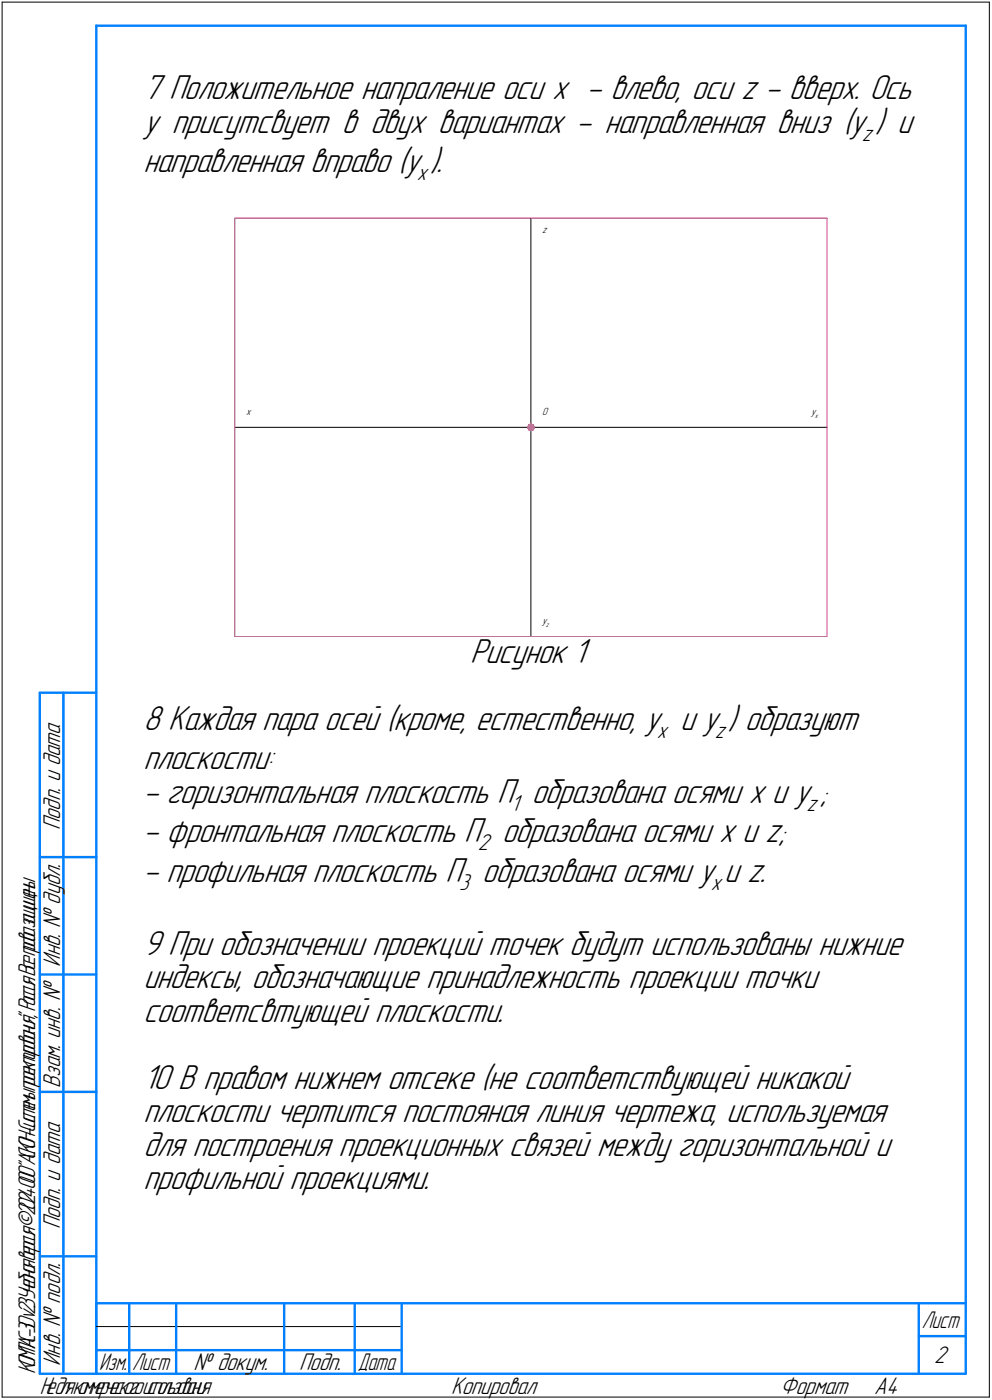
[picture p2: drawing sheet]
<svg xmlns="http://www.w3.org/2000/svg" width="211mm" height="298mm" viewBox="0 0 211 298" stroke-linecap="round" stroke-linejoin="round" font-family="sans-serif">
<defs><g id="words">
<g font-size="7.8">
<text x="30.5" y="21.1">7 Положительное напраление оси х - влево, оси z - вверх. Ось</text>
<text x="30.5" y="28.2">y присутсвует в двух вариантах - направленная вниз (y ) и</text>
<text x="30.5" y="36.6">направленная вправо (y ).</text>
<text x="100.1" y="141.2">Рисунок 1</text>
<text x="30.5" y="155.5">8 Каждая пара осей (кроме, естественно, y и y ) образуют</text>
<text x="30.5" y="163.8">плоскости:</text>
<text x="30.5" y="171">- горизонтальная плоскость П образована осями x и y ;</text>
<text x="30.5" y="179.3">- фронтальная плоскость П образована осями x и z;</text>
<text x="30.5" y="187.8">- профильная плоскость П образована осями y и z.</text>
<text x="30.5" y="203.3">9 При обозначении проекций точек будут использованы нижние</text>
<text x="30.5" y="210.4">индексы, обозначающие принадлежность проекции точки</text>
<text x="30.5" y="217.5">соответсвтующей плоскости.</text>
<text x="30.5" y="231.8">10 В правом нижнем отсеке (не соответствующей никакой</text>
<text x="30.5" y="239">плоскости чертится постояная линия чертежа, используемая</text>
<text x="30.5" y="246.1">для построения проекционных связей между горизонтальной и</text>
<text x="30.5" y="253.2">профильной проекциями.</text>
</g>
<g font-size="5.5">
<text x="12.8" y="176.7" transform="rotate(-90 12.8 176.7)">Подп. и дата</text>
<text x="12.8" y="205.8" transform="rotate(-90 12.8 205.8)">Инв. № дубл.</text>
<text x="12.8" y="231.6" transform="rotate(-90 12.8 231.6)">Взам. инв. №</text>
<text x="12.8" y="261.7" transform="rotate(-90 12.8 261.7)">Подп. и дата</text>
<text x="12.8" y="290.8" transform="rotate(-90 12.8 290.8)">Инв. № подл.</text>
<text x="41.2" y="291.8">№ докум.</text>
<text x="63.6" y="291.8">Подп.</text>
<text x="198.8" y="290.3">2</text>
<text x="96" y="296.8">Копировал</text>
<text x="166" y="296.8">Формат</text>
<text x="186" y="296.8">A4</text>
</g>
<g font-size="5.4">
<text x="196.1" y="282.8">Лист</text>
<text x="7.5" y="292.5" transform="rotate(-90 7.5 292.5)">КОМПАС-3Dv23Учебнаяверсия©2024ООО&quot;АСКОН-Системыпроектирования&quot;,Россия.Всеправазащищены.</text>
<text x="21.1" y="291.8">Изм.</text>
<text x="28.1" y="291.8">Лист</text>
<text x="76.1" y="291.8">Дата</text>
<text x="8.5" y="296.7">Недлякоммерческогоиспользования</text>
</g>
<g font-size="5.2">
<text x="183.4" y="30">z</text>
<text x="88.7" y="38.3">x</text>
<text x="139.7" y="157.2">x</text>
<text x="152" y="157.2">z</text>
<text x="108.7" y="172.7">1</text>
<text x="171.6" y="172.7">z</text>
<text x="101.6" y="181">2</text>
<text x="97.7" y="189.5">3</text>
<text x="151.3" y="189.5">x</text>
</g>
<g font-size="2.4">
<text x="115.4" y="49.6">z</text>
<text x="52.4" y="88.4">x</text>
<text x="115.4" y="88.4">О</text>
<text x="172.6" y="88.4">y</text>
<text x="115.4" y="132.9">y</text>
</g>
<g font-size="1.6">
<text x="173.3" y="88.9">x</text>
<text x="116.1" y="133.5">z</text>
</g>
</g></defs>
<path d="M.5 .5h210zM.5 .5v297zM210.5 .5v297zM112.9 46.5v44.5zM50 91h62.9zM112.9 91h63zM112.9 91v44.5zM.5 297.5h210zM20.5 282.4h65z" fill="none" stroke="#000" stroke-width=".21"/>
<g fill="none" stroke="#0080ff" stroke-width=".51">
<path d="M20.5 5.5h185zM20.5 5.5v287zM205.5 5.5v287zM8.5 147.5v145zM8.5 147.5h12zM13.5 147.5v145zM8.5 182.5h12zM8.5 207.5h12zM8.5 232.5h12zM8.5 267.5h12zM20.5 277.5h185zM20.5 277.5v15z"/>
<path d="M27.5 277.5v15zM37.5 277.5v15zM60.5 277.5v15zM75.5 277.5v15zM85.5 277.5v15zM195.5 277.5v15zM8.5 292.5h12zM20.5 292.5h185zM20.5 287.5h7zM27.5 287.5h10zM37.5 287.5h23zM60.5 287.5h15z"/>
<path d="M75.5 287.5h10zM195.5 284.5h10z"/>
</g>
<path d="M50 46.5h125.9zM50 46.5v89zM175.9 46.5v89zM50 135.5h125.9z" fill="none" stroke="#c52b79" stroke-width=".21"/>
<path d="M112.8 90.3h.3zM112.7 90.3h.5zM112.6 90.4h.8zM112.4 90.4h1.1zM112.4 90.5h1.2zM112.4 90.5h1.2zM112.3 90.6h1.3zM112.3 90.6h1.3zM112.3 90.7h1.3zM112.3 90.8h1.4zM112.3 90.8h1.4zM112.2 90.9h1.5zM112.2 90.9h1.5zM112.2 91h1.5zM112.2 91h1.5zM112.2 91.1h1.5zM112.3 91.2h1.4zM112.3 91.2h1.4zM112.3 91.3h1.3zM112.3 91.3h1.3zM112.3 91.4h1.3zM112.4 91.4h1.2zM112.4 91.5h1.2zM112.4 91.6h1.1zM112.6 91.6h.8zM112.7 91.7h.5zM112.8 91.7h.3z" fill="#ff8080" stroke="#ff8080" stroke-width=".21"/>
<g fill="#fff" stroke="#fff" stroke-width=".21">
<path d="M115.4 86.7h1.4zM115.4 86.8h1.4zM115.4 86.8h1.4zM115.4 86.9h1.4zM115.4 86.9h1.4zM115.4 87h1.4zM115.4 87h1.4zM115.4 87.1h1.4zM115.4 87.2h1.4zM115.4 87.2h1.4zM115.4 87.3h1.4zM115.4 87.3h1.4zM115.4 87.4h1.4zM115.4 87.4h1.4zM115.4 87.5h1.4zM115.4 87.5h1.4zM115.4 87.6h1.4zM115.4 87.7h1.4zM115.4 87.7h1.4zM115.4 87.8h1.4zM115.4 87.8h1.4zM115.4 87.9h1.4zM115.4 87.9h1.4zM115.4 88h1.4zM115.4 88.1h1.4zM115.4 88.1h1.4zM115.4 88.2h1.4zM115.4 88.2h1.4zM115.4 88.3h1.4zM115.4 88.3h1.4zM115.4 88.4h1.4zM115.4 88.4h1.4zM115.4 88.5h1.4zM115.4 88.6h1.4zM115.4 88.6h1.4zM115.4 88.7h1.4zM115.4 88.7h1.4zM115.4 88.8h1.4z"/>
<path d="M115.4 131.2h1.9zM115.4 131.3h1.9zM115.4 131.3h1.9zM115.4 131.4h1.9zM115.4 131.5h1.9zM115.4 131.5h1.9zM115.4 131.6h1.9zM115.4 131.6h1.9zM115.4 131.7h1.9zM115.4 131.7h1.9zM115.4 131.8h1.9zM115.4 131.9h1.9zM115.4 131.9h1.9zM115.4 132h1.9zM115.4 132h1.9zM115.4 132.1h1.9zM115.4 132.1h1.9zM115.4 132.2h1.9zM115.4 132.2h1.9zM115.4 132.3h1.9zM115.4 132.4h1.9zM115.4 132.4h1.9zM115.4 132.5h1.9zM115.4 132.5h1.9zM115.4 132.6h1.9zM115.4 132.6h1.9zM115.4 132.7h1.9zM115.4 132.8h1.9zM115.4 132.8h1.9zM115.4 132.9h1.9zM115.4 132.9h1.9zM115.4 133h1.9zM115.4 133h1.9zM115.4 133.1h1.9zM115.4 133.2h1.9zM115.4 133.2h1.9zM115.4 133.3h1.9zM115.4 133.3h1.9zM115.4 133.4h1.9zM115.4 133.4h1.9zM115.4 133.5h1.9zM115.4 133.5h1.9zM115.4 133.6h1.9zM115.4 133.7h1.9zM115.4 133.7h1.9z"/>
<path d="M52.4 86.7h1.3zM52.4 86.8h1.3zM52.4 86.8h1.3zM52.4 86.9h1.3zM52.4 86.9h1.3zM52.4 87h1.3zM52.4 87h1.3zM52.4 87.1h1.3zM52.4 87.2h1.3zM52.4 87.2h1.3zM52.4 87.3h1.3zM52.4 87.3h1.3zM52.4 87.4h1.3zM52.4 87.4h1.3zM52.4 87.5h1.3zM52.4 87.5h1.3zM52.4 87.6h1.3zM52.4 87.7h1.3zM52.4 87.7h1.3zM52.4 87.8h1.3zM52.4 87.8h1.3zM52.4 87.9h1.3zM52.4 87.9h1.3zM52.4 88h1.3zM52.4 88.1h1.3zM52.4 88.1h1.3zM52.4 88.2h1.3zM52.4 88.2h1.3zM52.4 88.3h1.3zM52.4 88.3h1.3zM52.4 88.4h1.3zM52.4 88.4h1.3zM52.4 88.5h1.3zM52.4 88.6h1.3zM52.4 88.6h1.3zM52.4 88.7h1.3zM52.4 88.7h1.3zM52.4 88.8h1.3z"/>
<path d="M115.4 47.9h1.3zM115.4 47.9h1.3zM115.4 48h1.3zM115.4 48h1.3zM115.4 48.1h1.3zM115.4 48.1h1.3zM115.4 48.2h1.3zM115.4 48.3h1.3zM115.4 48.3h1.3zM115.4 48.4h1.3zM115.4 48.4h1.3zM115.4 48.5h1.3zM115.4 48.5h1.3zM115.4 48.6h1.3zM115.4 48.7h1.3zM115.4 48.7h1.3zM115.4 48.8h1.3zM115.4 48.8h1.3zM115.4 48.9h1.3zM115.4 48.9h1.3zM115.4 49h1.3zM115.4 49.1h1.3zM115.4 49.1h1.3zM115.4 49.2h1.3zM115.4 49.2h1.3zM115.4 49.3h1.3zM115.4 49.3h1.3zM115.4 49.4h1.3zM115.4 49.4h1.3zM115.4 49.5h1.3zM115.4 49.6h1.3zM115.4 49.6h1.3zM115.4 49.7h1.3zM115.4 49.7h1.3zM115.4 49.8h1.3zM115.4 49.8h1.3zM115.4 49.9h1.3zM115.4 50h1.3z"/>
<path d="M172.6 86.7h1.9zM172.6 86.8h1.9zM172.6 86.8h1.9zM172.6 86.9h1.9zM172.6 86.9h1.9zM172.6 87h1.9zM172.6 87h1.9zM172.6 87.1h1.9zM172.6 87.2h1.9zM172.6 87.2h1.9zM172.6 87.3h1.9zM172.6 87.3h1.9zM172.6 87.4h1.9zM172.6 87.4h1.9zM172.6 87.5h1.9zM172.6 87.5h1.9zM172.6 87.6h1.9zM172.6 87.7h1.9zM172.6 87.7h1.9zM172.6 87.8h1.9zM172.6 87.8h1.9zM172.6 87.9h1.9zM172.6 87.9h1.9zM172.6 88h1.9zM172.6 88.1h1.9zM172.6 88.1h1.9zM172.6 88.2h1.9zM172.6 88.2h1.9zM172.6 88.3h1.9zM172.6 88.3h1.9zM172.6 88.4h1.9zM172.6 88.4h1.9zM172.6 88.5h1.9zM172.6 88.6h1.9zM172.6 88.6h1.9zM172.6 88.7h1.9zM172.6 88.7h1.9zM172.6 88.8h1.9zM172.6 88.8h1.9zM172.6 88.9h1.9zM172.6 89h1.9zM172.6 89h1.9zM172.6 89.1h1.9zM172.6 89.1h1.9zM172.6 89.2h1.9z"/>
</g>
<use href="#words"/>
</svg>
